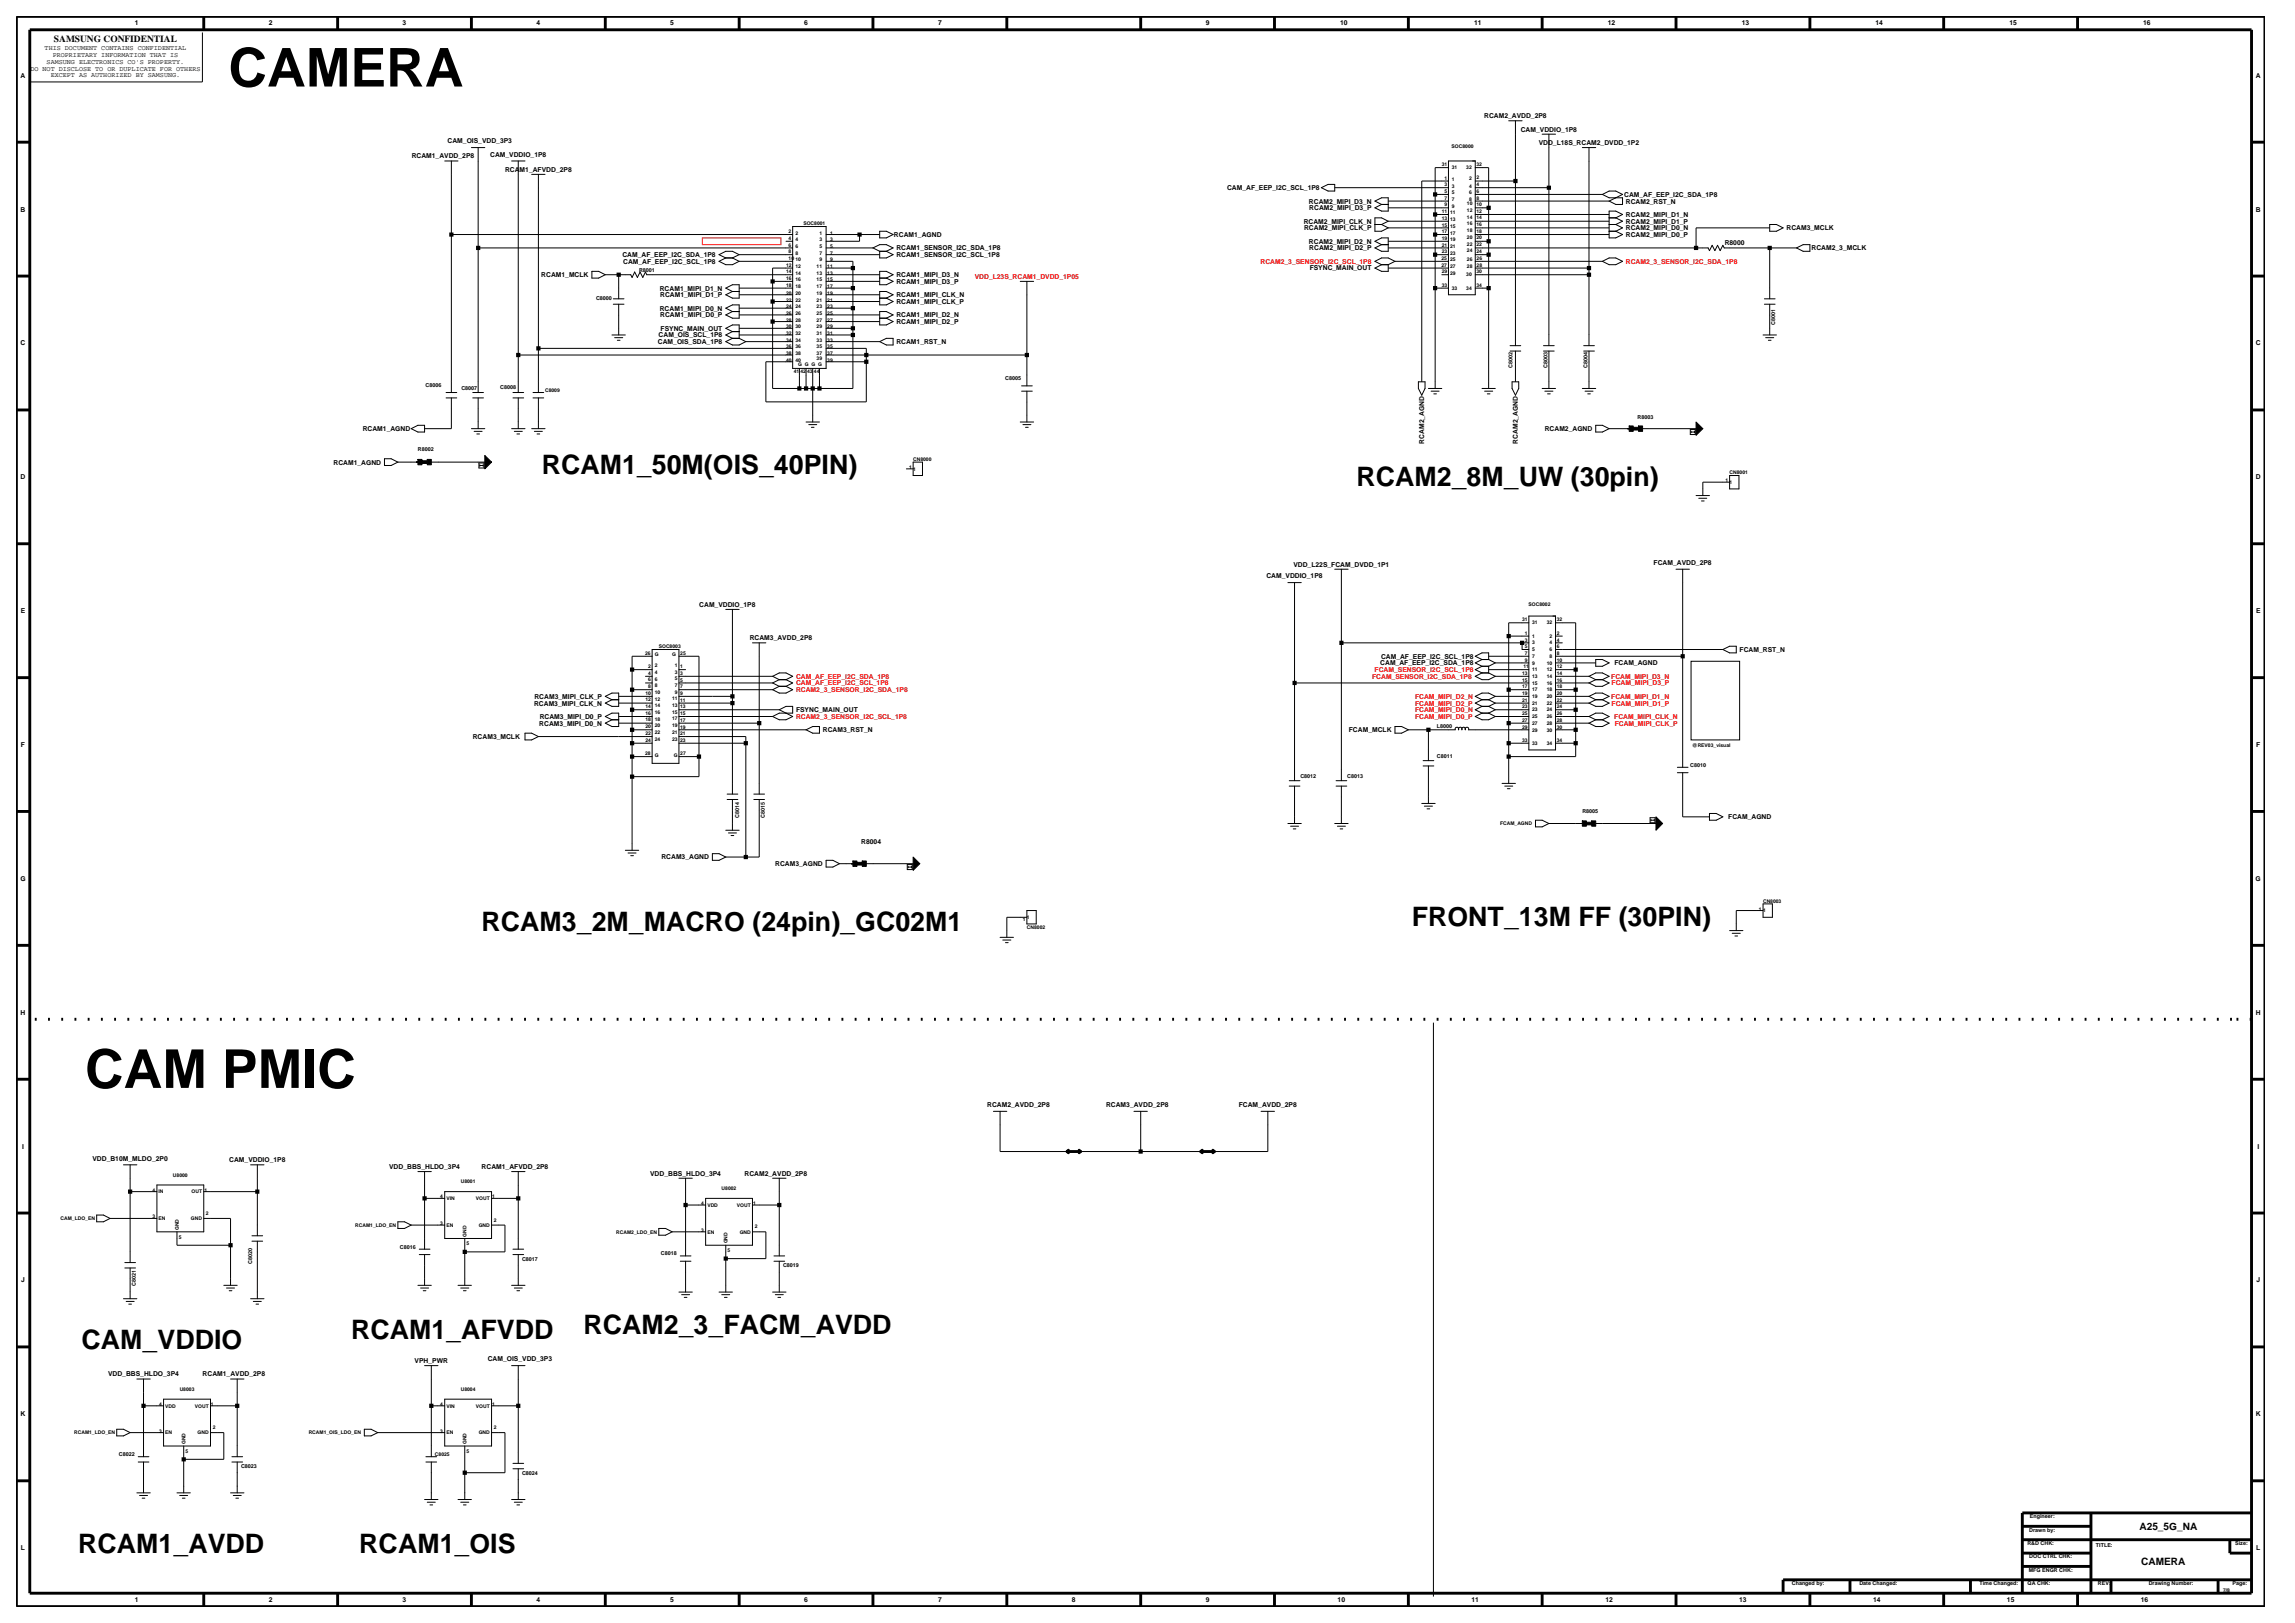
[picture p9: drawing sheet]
<svg xmlns="http://www.w3.org/2000/svg" width="420mm" height="297mm" viewBox="0 0 420 297" stroke-linecap="round" stroke-linejoin="round" font-family="sans-serif">
<defs><g id="words">
<g font-size="9.8">
<text x="41.8" y="15.8">CAMERA</text>
<text x="15.6" y="199.1">CAM PMIC</text>
</g>
<g font-size="4.9">
<text x="99.1" y="86.7">RCAM1_50M(OIS_40PIN)</text>
<text x="248.2" y="88.8">RCAM2_8M_UW (30pin)</text>
<text x="88.1" y="170.3">RCAM3_2M_MACRO (24pin)_GC02M1</text>
<text x="258.4" y="169.4">FRONT_13M FF (30PIN)</text>
<text x="64.2" y="245">RCAM1_AFVDD</text>
<text x="106.8" y="244.1">RCAM2_3_FACM_AVDD</text>
<text x="14.9" y="246.8">CAM_VDDIO</text>
<text x="14.3" y="284.2">RCAM1_AVDD</text>
<text x="65.8" y="284.2">RCAM1_OIS</text>
</g>
<g font-size="1.9">
<text x="391.5" y="279.9">A25_5G_NA</text>
<text x="391.8" y="286.3">CAMERA</text>
</g>
<text font-size="1.7" x="9.9" y="7.7">SAMSUNG CONFIDENTIAL</text>
<g font-size="1.2">
<text x="24.7" y="4.7">1</text>
<text x="49.2" y="4.7">2</text>
<text x="73.7" y="4.7">3</text>
<text x="98.2" y="4.7">4</text>
<text x="122.7" y="4.7">5</text>
<text x="147.2" y="4.7">6</text>
<text x="171.7" y="4.7">7</text>
<text x="220.7" y="4.7">9</text>
<text x="245.3" y="4.7">10</text>
<text x="269.8" y="4.7">11</text>
<text x="294.3" y="4.7">12</text>
<text x="318.7" y="4.7">13</text>
<text x="343.2" y="4.7">14</text>
<text x="367.7" y="4.7">15</text>
<text x="392.2" y="4.7">16</text>
<text x="8.2" y="9.2">THIS DOCUMENT CONTAINS CONFIDENTIAL</text>
<text x="8.5" y="11.7">SAMSUNG ELECTRONICS CO'S PROPERTY.</text>
<text x="9.6" y="10.5">PROPRIETARY INFORMATION THAT IS</text>
<text x="3.8" y="14.2">A</text>
<text x="5.6" y="12.9">DO NOT DISCLOSE TO OR DUPLICATE FOR OTHERS</text>
<text x="9.3" y="14.1">EXCEPT AS AUTHORIZED BY SAMSUNG.</text>
<text x="412.8" y="14.2">A</text>
<text x="271.6" y="21.6">RCAM2_AVDD_2P8</text>
<text x="75.3" y="29">RCAM1_AVDD_2P8</text>
<text x="81.9" y="26.2">CAM_OIS_VDD_3P3</text>
<text x="89.7" y="28.7">CAM_VDDIO_1P8</text>
<text x="278.3" y="24.1">CAM_VDDIO_1P8</text>
<text x="281.6" y="26.5">VDD_L18S_RCAM2_DVDD_1P2</text>
<text x="92.4" y="31.4">RCAM1_AFVDD_2P8</text>
<text x="224.6" y="34.8">CAM_AF_EEP_I2C_SCL_1P8</text>
<text x="3.8" y="38.7">B</text>
<text x="238.6" y="40.9">RCAM2_MIPI_CLK_N</text>
<text x="239.5" y="37.2">RCAM2_MIPI_D3_N</text>
<text x="239.6" y="38.5">RCAM2_MIPI_D3_P</text>
<text x="297.2" y="36">CAM_AF_EEP_I2C_SDA_1P8</text>
<text x="297.5" y="39.7">RCAM2_MIPI_D1_N</text>
<text x="297.5" y="40.9">RCAM2_MIPI_D1_P</text>
<text x="297.5" y="37.2">RCAM2_RST_N</text>
<text x="412.8" y="38.7">B</text>
<text x="113.9" y="47">CAM_AF_EEP_I2C_SDA_1P8</text>
<text x="163.6" y="43.4">RCAM1_AGND</text>
<text x="164" y="45.8">RCAM1_SENSOR_I2C_SDA_1P8</text>
<text x="164" y="47">RCAM1_SENSOR_I2C_SCL_1P8</text>
<text x="238.7" y="42.1">RCAM2_MIPI_CLK_P</text>
<text x="239.5" y="44.6">RCAM2_MIPI_D2_N</text>
<text x="239.6" y="45.8">RCAM2_MIPI_D2_P</text>
<text x="297.5" y="42.1">RCAM2_MIPI_D0_N</text>
<text x="297.5" y="43.4">RCAM2_MIPI_D0_P</text>
<text x="315.6" y="44.9">R8000</text>
<text x="326.9" y="42.1">RCAM3_MCLK</text>
<text x="331.5" y="45.8">RCAM2_3_MCLK</text>
<text x="99.1" y="50.7">RCAM1_MCLK</text>
<text x="114" y="48.3">CAM_AF_EEP_I2C_SCL_1P8</text>
<text x="120.7" y="53.2">RCAM1_MIPI_D1_N</text>
<text x="164" y="51.9">RCAM1_MIPI_D3_P</text>
<text x="164" y="50.7">RCAM1_MIPI_D3_N</text>
<text x="239.7" y="49.5">FSYNC_MAIN_OUT</text>
<text x="120.7" y="56.8">RCAM1_MIPI_D0_N</text>
<text x="120.8" y="54.4">RCAM1_MIPI_D1_P</text>
<text x="120.8" y="58.1">RCAM1_MIPI_D0_P</text>
<text x="164" y="59.3">RCAM1_MIPI_D2_P</text>
<text x="164" y="55.6">RCAM1_MIPI_CLK_P</text>
<text x="164" y="54.4">RCAM1_MIPI_CLK_N</text>
<text x="164" y="58.1">RCAM1_MIPI_D2_N</text>
<text x="3.8" y="63.2">C</text>
<text x="120.4" y="63">CAM_OIS_SDA_1P8</text>
<text x="120.5" y="61.7">CAM_OIS_SCL_1P8</text>
<text x="120.9" y="60.5">FSYNC_MAIN_OUT</text>
<text x="164" y="63">RCAM1_RST_N</text>
<text x="412.8" y="63.2">C</text>
<text x="66.4" y="78.9">RCAM1_AGND</text>
<text x="260.6" y="81.2" transform="rotate(-90 260.6 81.2)">RCAM2_AGND</text>
<text x="277.8" y="81.2" transform="rotate(-90 277.8 81.2)">RCAM2_AGND</text>
<text x="282.7" y="78.9">RCAM2_AGND</text>
<text x="3.8" y="87.7">D</text>
<text x="61" y="85">RCAM1_AGND</text>
<text x="412.8" y="87.7">D</text>
<text x="231.8" y="105.8">CAM_VDDIO_1P8</text>
<text x="236.7" y="103.7">VDD_L22S_FCAM_DVDD_1P1</text>
<text x="302.6" y="103.4">FCAM_AVDD_2P8</text>
<text x="3.8" y="112.2">E</text>
<text x="128" y="111">CAM_VDDIO_1P8</text>
<text x="412.9" y="112.2">E</text>
<text x="137.2" y="117.2">RCAM3_AVDD_2P8</text>
<text x="318.4" y="119.3">FCAM_RST_N</text>
<text x="252.6" y="121.7">CAM_AF_EEP_I2C_SDA_1P8</text>
<text x="252.7" y="120.5">CAM_AF_EEP_I2C_SCL_1P8</text>
<text x="295.5" y="121.7">FCAM_AGND</text>
<text x="97.7" y="129.1">RCAM3_MIPI_CLK_N</text>
<text x="97.8" y="127.9">RCAM3_MIPI_CLK_P</text>
<text x="98.8" y="131.6">RCAM3_MIPI_D0_P</text>
<text x="145.7" y="130.3">FSYNC_MAIN_OUT</text>
<text x="3.8" y="136.7">F</text>
<text x="86.5" y="135.2">RCAM3_MCLK</text>
<text x="98.7" y="132.8">RCAM3_MIPI_D0_N</text>
<text x="150.6" y="134">RCAM3_RST_N</text>
<text x="246.9" y="134">FCAM_MCLK</text>
<text x="412.9" y="136.7">F</text>
<text x="316.3" y="149.9">FCAM_AGND</text>
<text x="157.6" y="154.5">R8004</text>
<text x="3.7" y="161.2">G</text>
<text x="121" y="157.3">RCAM3_AGND</text>
<text x="141.9" y="158.5">RCAM3_AGND</text>
<text x="412.8" y="161.2">G</text>
<text x="3.8" y="185.7">H</text>
<text x="412.8" y="185.7">H</text>
<text x="180.7" y="202.6">RCAM2_AVDD_2P8</text>
<text x="202.4" y="202.6">RCAM3_AVDD_2P8</text>
<text x="226.7" y="202.6">FCAM_AVDD_2P8</text>
<text x="4" y="210.2">I</text>
<text x="16.9" y="212.4">VDD_B10M_MLDO_2P0</text>
<text x="42" y="212.7">CAM_VDDIO_1P8</text>
<text x="71.2" y="213.9">VDD_BBS_HLDO_3P4</text>
<text x="88.1" y="213.9">RCAM1_AFVDD_2P8</text>
<text x="119" y="215.1">VDD_BBS_HLDO_3P4</text>
<text x="136.3" y="215.1">RCAM2_AVDD_2P8</text>
<text x="413.1" y="210.2">I</text>
<text x="3.9" y="234.7">J</text>
<text x="412.9" y="234.7">J</text>
<text x="19.8" y="251.9">VDD_BBS_HLDO_3P4</text>
<text x="37.1" y="251.9">RCAM1_AVDD_2P8</text>
<text x="75.9" y="249.4">VPH_PWR</text>
<text x="89.3" y="249.1">CAM_OIS_VDD_3P3</text>
<text x="3.8" y="259.2">K</text>
<text x="412.8" y="259.2">K</text>
<text x="3.8" y="283.7">L</text>
<text x="412.9" y="283.7">L</text>
<text x="24.7" y="293.2">1</text>
<text x="49.2" y="293.2">2</text>
<text x="73.7" y="293.2">3</text>
<text x="98.2" y="293.2">4</text>
<text x="122.7" y="293.2">5</text>
<text x="147.2" y="293.2">6</text>
<text x="171.7" y="293.2">7</text>
<text x="196.2" y="293.2">8</text>
<text x="220.7" y="293.2">9</text>
<text x="244.8" y="293.2">10</text>
<text x="269.3" y="293.2">11</text>
<text x="293.8" y="293.2">12</text>
<text x="318.3" y="293.2">13</text>
<text x="342.8" y="293.2">14</text>
<text x="367.3" y="293.2">15</text>
<text x="391.8" y="293.2">16</text>
</g>
<g font-size="1.2" fill="#f00">
<text x="178.4" y="51">VDD_L23S_RCAM1_DVDD_1P05</text>
<text x="230.7" y="48.3">RCAM2_3_SENSOR_I2C_SCL_1P8</text>
<text x="297.5" y="48.3">RCAM2_3_SENSOR_I2C_SDA_1P8</text>
<text x="145.7" y="124.2">CAM_AF_EEP_I2C_SDA_1P8</text>
<text x="145.7" y="125.4">CAM_AF_EEP_I2C_SCL_1P8</text>
<text x="251.1" y="124.2">FCAM_SENSOR_I2C_SDA_1P8</text>
<text x="251.6" y="123">FCAM_SENSOR_I2C_SCL_1P8</text>
<text x="294.9" y="124.2">FCAM_MIPI_D3_N</text>
<text x="294.9" y="125.4">FCAM_MIPI_D3_P</text>
<text x="145.7" y="131.6">RCAM2_3_SENSOR_I2C_SCL_1P8</text>
<text x="145.7" y="126.6">RCAM2_3_SENSOR_I2C_SDA_1P8</text>
<text x="259" y="130.3">FCAM_MIPI_D0_N</text>
<text x="259" y="127.9">FCAM_MIPI_D2_N</text>
<text x="259" y="129.1">FCAM_MIPI_D2_P</text>
<text x="259" y="131.6">FCAM_MIPI_D0_P</text>
<text x="294.9" y="127.9">FCAM_MIPI_D1_N</text>
<text x="294.9" y="129.1">FCAM_MIPI_D1_P</text>
<text x="295.4" y="131.6">FCAM_MIPI_CLK_N</text>
<text x="295.5" y="132.8">FCAM_MIPI_CLK_P</text>
</g>
<g font-size="1">
<text x="116.9" y="49.8">R8001</text>
<text x="109.1" y="54.9">C8000</text>
<text x="324.9" y="59.5" transform="rotate(-90 324.9 59.5)">C8001</text>
<text x="77.9" y="70.9">C8006</text>
<text x="84.4" y="71.4">C8007</text>
<text x="91.6" y="71.1">C8008</text>
<text x="184" y="69.6">C8005</text>
<text x="276.8" y="67.3" transform="rotate(-90 276.8 67.3)">C8002</text>
<text x="283.2" y="67.3" transform="rotate(-90 283.2 67.3)">C8003</text>
<text x="290.5" y="67.3" transform="rotate(-90 290.5 67.3)">C8004</text>
<text x="299.7" y="76.6">R8003</text>
<text x="76.5" y="82.6">R8002</text>
<text x="262.9" y="133.2">L8000</text>
<text x="238" y="142.4">C8012</text>
<text x="246.6" y="142.4">C8013</text>
<text x="262.9" y="138.8">C8011</text>
<text x="309.3" y="140.3">C8010</text>
<text x="135.3" y="149.6" transform="rotate(-90 135.3 149.6)">C8014</text>
<text x="140" y="149.6" transform="rotate(-90 140 149.6)">C8015</text>
<text x="289.6" y="148.7">R8005</text>
<text x="46.2" y="231.2" transform="rotate(-90 46.2 231.2)">C8020</text>
<text x="73.2" y="228.5">C8016</text>
<text x="95.5" y="230.7">C8017</text>
<text x="121" y="229.7">C8018</text>
<text x="143.3" y="231.9">C8019</text>
<text x="24.8" y="235.4" transform="rotate(-90 24.8 235.4)">C8021</text>
<text x="21.8" y="266.5">C8022</text>
<text x="44.1" y="268.6">C8023</text>
<text x="95.5" y="269.8">C8024</text>
<text x="371.4" y="280.2">Drawn by:</text>
<text x="371.5" y="277.8">Engineer:</text>
<text x="371" y="282.7">R&amp;D CHK:</text>
<text x="371.3" y="287.6">MFG ENGR CHK:</text>
<text x="371.4" y="285.2">DOC CTRL CHK:</text>
<text x="383.6" y="283">TITLE:</text>
<text x="409.1" y="282.7">Size:</text>
<text x="327.9" y="290.1">Changed by:</text>
<text x="340.3" y="290.1">Date Changed:</text>
<text x="362.2" y="290.1">Time Changed:</text>
<text x="371.1" y="290.1">QA CHK:</text>
<text x="383.9" y="290.1">REV:</text>
<text x="393.2" y="290.1">Drawing Number:</text>
<text x="408.6" y="290.1">Page:</text>
</g>
<g font-size=".9">
<text x="265.7" y="27">SOC8000</text>
<text x="263.9" y="30.4">31</text>
<text x="264.4" y="35.3">5</text>
<text x="264.4" y="34.1">3</text>
<text x="264.4" y="32.9">1</text>
<text x="265.7" y="35.6">5</text>
<text x="265.7" y="34.3">3</text>
<text x="265.7" y="31">31</text>
<text x="265.7" y="33.1">1</text>
<text x="268.3" y="31">32</text>
<text x="268.9" y="34.3">4</text>
<text x="268.9" y="35.6">6</text>
<text x="268.9" y="32.9">2</text>
<text x="270.2" y="30.4">32</text>
<text x="270.2" y="34.1">4</text>
<text x="270.2" y="35.3">6</text>
<text x="270.2" y="32.8">2</text>
<text x="147" y="41.2">SOC8001</text>
<text x="263.9" y="40.2">13</text>
<text x="263.9" y="41.5">15</text>
<text x="263.9" y="39">11</text>
<text x="264.4" y="36.5">7</text>
<text x="264.4" y="37.8">9</text>
<text x="265.4" y="40.5">13</text>
<text x="265.4" y="41.7">15</text>
<text x="265.4" y="39.2">11</text>
<text x="265.7" y="36.8">7</text>
<text x="265.7" y="38">9</text>
<text x="268.5" y="40">14</text>
<text x="268.5" y="41.3">16</text>
<text x="268.5" y="37.6">10</text>
<text x="268.5" y="38.8">12</text>
<text x="268.9" y="36.8">8</text>
<text x="270.2" y="38.9">12</text>
<text x="270.2" y="40.2">14</text>
<text x="270.2" y="41.4">16</text>
<text x="270.2" y="37.7">10</text>
<text x="270.2" y="36.5">8</text>
<text x="144.3" y="43.9">4</text>
<text x="144.3" y="45.1">6</text>
<text x="144.3" y="46.4">8</text>
<text x="144.3" y="42.7">2</text>
<text x="144.3" y="47.6">10</text>
<text x="145.6" y="44.2">4</text>
<text x="145.6" y="45.4">6</text>
<text x="145.6" y="46.6">8</text>
<text x="145.6" y="42.9">2</text>
<text x="145.6" y="47.8">10</text>
<text x="149.9" y="45.4">5</text>
<text x="149.9" y="46.6">7</text>
<text x="149.9" y="47.8">9</text>
<text x="149.9" y="44.2">3</text>
<text x="149.9" y="42.9">1</text>
<text x="151.9" y="45.4">5</text>
<text x="151.9" y="46.6">7</text>
<text x="151.9" y="47.8">9</text>
<text x="151.9" y="44.2">3</text>
<text x="151.9" y="42.9">1</text>
<text x="263.8" y="47.6">25</text>
<text x="263.9" y="45.1">21</text>
<text x="263.9" y="46.4">23</text>
<text x="263.9" y="42.7">17</text>
<text x="263.9" y="43.9">19</text>
<text x="265.4" y="45.4">21</text>
<text x="265.4" y="46.6">23</text>
<text x="265.4" y="47.8">25</text>
<text x="265.4" y="42.9">17</text>
<text x="265.4" y="44.2">19</text>
<text x="268.5" y="43.7">20</text>
<text x="268.5" y="44.9">22</text>
<text x="268.5" y="46.1">24</text>
<text x="268.5" y="47.8">26</text>
<text x="268.5" y="42.5">18</text>
<text x="270.2" y="43.8">20</text>
<text x="270.2" y="45.1">22</text>
<text x="270.2" y="46.3">24</text>
<text x="270.2" y="42.6">18</text>
<text x="270.2" y="47.6">26</text>
<text x="143.8" y="53.9">20</text>
<text x="143.8" y="48.8">12</text>
<text x="143.8" y="50">14</text>
<text x="143.8" y="51.3">16</text>
<text x="143.8" y="52.5">18</text>
<text x="145.6" y="52.7">18</text>
<text x="145.6" y="53.9">20</text>
<text x="145.6" y="49.1">12</text>
<text x="145.6" y="50.3">14</text>
<text x="145.6" y="51.5">16</text>
<text x="149.4" y="53.9">19</text>
<text x="149.4" y="49.1">11</text>
<text x="149.4" y="50.3">13</text>
<text x="149.4" y="51.5">15</text>
<text x="149.4" y="52.7">17</text>
<text x="151.4" y="53.9">19</text>
<text x="151.4" y="49.1">11</text>
<text x="151.4" y="50.3">13</text>
<text x="151.4" y="51.5">15</text>
<text x="151.4" y="52.7">17</text>
<text x="263.8" y="48.8">27</text>
<text x="263.9" y="50">29</text>
<text x="263.9" y="52.5">33</text>
<text x="265.4" y="50.3">29</text>
<text x="265.4" y="49.1">27</text>
<text x="265.7" y="53">33</text>
<text x="268.3" y="50.6">30</text>
<text x="268.3" y="53">34</text>
<text x="268.5" y="49.1">28</text>
<text x="270.2" y="52.5">34</text>
<text x="270.2" y="50">30</text>
<text x="270.2" y="48.8">28</text>
<text x="143.8" y="57.6">26</text>
<text x="143.8" y="58.8">28</text>
<text x="143.8" y="55.2">22</text>
<text x="143.8" y="56.4">24</text>
<text x="145.6" y="57.6">26</text>
<text x="145.6" y="58.8">28</text>
<text x="145.6" y="55.2">22</text>
<text x="145.6" y="56.4">24</text>
<text x="149.4" y="57.6">25</text>
<text x="149.4" y="58.8">27</text>
<text x="149.4" y="55.2">21</text>
<text x="149.4" y="56.4">23</text>
<text x="151.4" y="57.6">25</text>
<text x="151.4" y="58.8">27</text>
<text x="151.4" y="55.2">21</text>
<text x="151.4" y="56.4">23</text>
<text x="143.8" y="61.3">32</text>
<text x="143.8" y="62.5">34</text>
<text x="143.8" y="63.7">36</text>
<text x="143.8" y="65">38</text>
<text x="143.8" y="60.1">30</text>
<text x="145.6" y="61.3">32</text>
<text x="145.6" y="62.5">34</text>
<text x="145.6" y="63.7">36</text>
<text x="145.6" y="65">38</text>
<text x="145.6" y="60.1">30</text>
<text x="149.4" y="62.5">33</text>
<text x="149.4" y="63.7">35</text>
<text x="149.4" y="65">37</text>
<text x="149.4" y="66">39</text>
<text x="149.4" y="60.1">29</text>
<text x="149.4" y="61.3">31</text>
<text x="151.4" y="62.5">33</text>
<text x="151.4" y="63.7">35</text>
<text x="151.4" y="65">37</text>
<text x="151.4" y="60.1">29</text>
<text x="151.4" y="61.3">31</text>
<text x="99.7" y="71.7">C8009</text>
<text x="143.8" y="66.2">40</text>
<text x="145.3" y="68.3">41</text>
<text x="145.6" y="66.2">40</text>
<text x="146.1" y="67">G G G G</text>
<text x="146.5" y="68.3">42</text>
<text x="147.7" y="68.3">43</text>
<text x="148.9" y="68.3">44</text>
<text x="151.4" y="66.2">39</text>
<text x="166.4" y="85.8">1</text>
<text x="167.1" y="84.3">CN8000</text>
<text x="167.1" y="86.1">1</text>
<text x="315.8" y="88.2">1</text>
<text x="316.5" y="88.6">1</text>
<text x="316.5" y="86.8">CN8001</text>
<text x="278.6" y="113.7">31</text>
<text x="279.7" y="110.9">SOC8002</text>
<text x="284.9" y="113.7">32</text>
<text x="118.1" y="119.8">26</text>
<text x="120.6" y="118.6">SOC8003</text>
<text x="124.5" y="119.8">25</text>
<text x="279" y="119.8">7</text>
<text x="279" y="118.6">5</text>
<text x="279" y="117.4">3</text>
<text x="279" y="116.2">1</text>
<text x="280.4" y="114.3">31</text>
<text x="280.4" y="119.2">5</text>
<text x="280.4" y="117.9">3</text>
<text x="280.4" y="116.7">1</text>
<text x="283.1" y="114.3">32</text>
<text x="283.6" y="117.9">4</text>
<text x="283.6" y="119.2">6</text>
<text x="283.6" y="116.7">2</text>
<text x="284.9" y="119.8">8</text>
<text x="284.9" y="117.4">4</text>
<text x="284.9" y="118.6">6</text>
<text x="284.9" y="116.2">2</text>
<text x="118.6" y="125.9">8</text>
<text x="118.6" y="123.4">4</text>
<text x="118.6" y="124.7">6</text>
<text x="118.6" y="122.2">2</text>
<text x="119.8" y="125.8">8</text>
<text x="119.8" y="120.1">G</text>
<text x="119.8" y="123.3">4</text>
<text x="119.8" y="124.5">6</text>
<text x="119.8" y="122.1">2</text>
<text x="123" y="120.1">G</text>
<text x="123.5" y="123.3">3</text>
<text x="123.5" y="124.5">5</text>
<text x="123.5" y="125.7">7</text>
<text x="123.5" y="122">1</text>
<text x="124.5" y="126">7</text>
<text x="124.5" y="123.5">3</text>
<text x="124.5" y="124.7">5</text>
<text x="124.5" y="122.3">1</text>
<text x="278.6" y="126">17</text>
<text x="278.6" y="123.5">13</text>
<text x="278.6" y="124.7">15</text>
<text x="278.8" y="122.3">11</text>
<text x="279" y="121.1">9</text>
<text x="280.4" y="120.4">7</text>
<text x="280.4" y="121.6">9</text>
<text x="280.4" y="122.8">11</text>
<text x="280.4" y="124.1">13</text>
<text x="280.4" y="125.3">15</text>
<text x="283.1" y="125.3">16</text>
<text x="283.1" y="121.6">10</text>
<text x="283.1" y="122.8">12</text>
<text x="283.1" y="124.1">14</text>
<text x="283.6" y="120.4">8</text>
<text x="284.9" y="124.7">16</text>
<text x="284.9" y="126">18</text>
<text x="284.9" y="121.1">10</text>
<text x="284.9" y="122.3">12</text>
<text x="284.9" y="123.5">14</text>
<text x="118.1" y="132">18</text>
<text x="118.1" y="127.1">10</text>
<text x="118.1" y="128.3">12</text>
<text x="118.1" y="129.6">14</text>
<text x="118.1" y="130.8">16</text>
<text x="119.8" y="128.2">12</text>
<text x="119.8" y="129.4">14</text>
<text x="119.8" y="130.7">16</text>
<text x="119.8" y="131.9">18</text>
<text x="119.8" y="127">10</text>
<text x="123" y="128.2">11</text>
<text x="123" y="129.4">13</text>
<text x="123" y="130.6">15</text>
<text x="123" y="131.8">17</text>
<text x="123.5" y="126.9">9</text>
<text x="124.4" y="128.4">11</text>
<text x="124.4" y="129.6">13</text>
<text x="124.4" y="130.9">15</text>
<text x="124.5" y="127.2">9</text>
<text x="278.6" y="129.6">23</text>
<text x="278.6" y="130.9">25</text>
<text x="278.6" y="127.2">19</text>
<text x="278.6" y="128.4">21</text>
<text x="280.4" y="130.2">23</text>
<text x="280.4" y="131.4">25</text>
<text x="280.4" y="126.5">17</text>
<text x="280.4" y="127.7">19</text>
<text x="280.4" y="129">21</text>
<text x="283.1" y="130.2">24</text>
<text x="283.1" y="131.4">26</text>
<text x="283.1" y="126.5">18</text>
<text x="283.1" y="127.7">20</text>
<text x="283.1" y="129">22</text>
<text x="284.9" y="129.6">24</text>
<text x="284.9" y="130.9">26</text>
<text x="284.9" y="127.2">20</text>
<text x="284.9" y="128.4">22</text>
<text x="118.1" y="133.2">20</text>
<text x="118.1" y="134.4">22</text>
<text x="118.1" y="135.7">24</text>
<text x="119.8" y="133.1">20</text>
<text x="119.8" y="134.3">22</text>
<text x="119.8" y="135.6">24</text>
<text x="123" y="133.1">19</text>
<text x="123" y="134.3">21</text>
<text x="123" y="135.5">23</text>
<text x="124.4" y="133.3">19</text>
<text x="124.4" y="134.5">21</text>
<text x="124.4" y="135.7">23</text>
<text x="124.4" y="132.1">17</text>
<text x="278.6" y="135.7">33</text>
<text x="278.6" y="132.1">27</text>
<text x="278.6" y="133.3">29</text>
<text x="280.4" y="136.3">33</text>
<text x="280.4" y="132.6">27</text>
<text x="280.4" y="133.9">29</text>
<text x="283.1" y="133.9">30</text>
<text x="283.1" y="136.3">34</text>
<text x="283.1" y="132.6">28</text>
<text x="284.9" y="133.3">30</text>
<text x="284.9" y="135.7">34</text>
<text x="284.9" y="132.1">28</text>
<text x="309.7" y="136.6">@REV03_visual</text>
<text x="118.1" y="138.2">28</text>
<text x="119.8" y="138.4">G</text>
<text x="123.3" y="138.4">G</text>
<text x="124.5" y="138.2">27</text>
<text x="274.5" y="151">FCAM_AGND</text>
<text x="321.9" y="166.6">1</text>
<text x="322.7" y="166.9">1</text>
<text x="322.7" y="165.2">CN8003</text>
<text x="187.2" y="168.5">1</text>
<text x="187.9" y="170">CN8002</text>
<text x="187.9" y="168.2">1</text>
<text x="31.7" y="215.3">U8000</text>
<text x="27.9" y="218.1">4</text>
<text x="29" y="218.4">IN</text>
<text x="35.1" y="218.4">OUT</text>
<text x="37.4" y="218.1">1</text>
<text x="80.6" y="219.3">4</text>
<text x="81.7" y="219.6">VIN</text>
<text x="84.3" y="216.5">U8001</text>
<text x="87.1" y="219.6">VOUT</text>
<text x="90" y="219.3">1</text>
<text x="128.3" y="220.5">4</text>
<text x="129.5" y="220.8">VDD</text>
<text x="132.1" y="217.8">U8002</text>
<text x="134.9" y="220.8">VOUT</text>
<text x="137.8" y="220.5">1</text>
<text x="11.1" y="223.3">CAM_LDO_EN</text>
<text x="27.9" y="223">3</text>
<text x="29" y="223.3">EN</text>
<text x="32.7" y="226.7">5</text>
<text x="32.7" y="225.1" transform="rotate(-90 32.7 225.1)">GND</text>
<text x="35" y="223.3">GND</text>
<text x="37.7" y="222.3">2</text>
<text x="65" y="224.5">RCAM1_LDO_EN</text>
<text x="80.6" y="224.2">3</text>
<text x="81.7" y="224.5">EN</text>
<text x="85.4" y="227.9">5</text>
<text x="85.4" y="226.3" transform="rotate(-90 85.4 226.3)">GND</text>
<text x="87.6" y="224.5">GND</text>
<text x="90.4" y="223.6">2</text>
<text x="112.8" y="225.7">RCAM2_LDO_EN</text>
<text x="128.3" y="225.4">3</text>
<text x="129.5" y="225.7">EN</text>
<text x="133.2" y="227.5" transform="rotate(-90 133.2 227.5)">GND</text>
<text x="135.4" y="225.7">GND</text>
<text x="138.1" y="224.8">2</text>
<text x="133.1" y="229.1">5</text>
<text x="29.1" y="257.2">4</text>
<text x="30.3" y="257.6">VDD</text>
<text x="32.9" y="254.5">U8003</text>
<text x="35.7" y="257.6">VOUT</text>
<text x="38.6" y="257.2">1</text>
<text x="80.6" y="257.2">4</text>
<text x="81.7" y="257.6">VIN</text>
<text x="84.3" y="254.5">U8004</text>
<text x="87.1" y="257.6">VOUT</text>
<text x="90" y="257.2">1</text>
<text x="13.6" y="262.5">RCAM1_LDO_EN</text>
<text x="29.1" y="262.1">3</text>
<text x="30.3" y="262.5">EN</text>
<text x="36.2" y="262.5">GND</text>
<text x="38.9" y="261.5">2</text>
<text x="56.5" y="262.5">RCAM1_OIS_LDO_EN</text>
<text x="80.6" y="262.1">3</text>
<text x="81.7" y="262.5">EN</text>
<text x="87.6" y="262.5">GND</text>
<text x="90.4" y="261.5">2</text>
<text x="33.9" y="265.8">5</text>
<text x="33.9" y="264.3" transform="rotate(-90 33.9 264.3)">GND</text>
<text x="79.6" y="266.4">C8025</text>
<text x="85.4" y="265.8">5</text>
<text x="85.4" y="264.3" transform="rotate(-90 85.4 264.3)">GND</text>
<text x="406.8" y="291.2">7/8</text>
</g>
</g></defs>
<!-- layer: MFD Layer /idea/tmp/Extended-Print.hoony.oh.sheet8.1.mfd -->
<g fill="none" stroke="#000" stroke-width=".18">
<path d="M37 5.9v9.1h-31.5M81.4 29.5h2.4M82.6 29.5v42.3M86.3 27h2.4M87.5 27v44.8M93.6 29.5h2.5M94.8 29.5v42.3M97.3 31.9h2.4M98.5 31.9v39.9M241.8 34.3l1.2-.6h1.3v1.3h-1.3zM244.3 34.3h20.8M251.6 36.8l1.2-.6h1.3v2.4h-1.3l-1.2-.6 1.2-.6z"/>
<path d="M252.8 37.4h1.3M254.1 36.8h11M254.1 38h11M262.6 35.6h2.5M262.6 39.2h2.5M265.1 30.7h-2.5v40.4M265.1 29.5h4.9v24.4h-4.9zM265.1 33.1h-4.9v36.8M270 30.7h2.4v40.4M270 33.1h7.3M270 34.3h13.5M270 35.6h23.2"/>
<path d="M270 36.8h24.5M270 38h2.4M270 39.2h24.5M276.1 22.1h2.5M277.3 22.1v41.2M282.2 24.6h2.5M283.5 24.6v38.7M289.6 27h2.4M290.8 27v36.3M293.2 35.6l1.3 .6h2.4v1.2h-1.2l-1.2-.6M293.2 35.6l1.3-.6h1.2l1.2 .6-2.4 1.2M294.5 39.9h1.2"/>
<path d="M295.7 39.9l1.2-.7-1.2-.6h-1.2v4.9h1.2l1.2-.6-1.2-.6M295.7 39.9l1.2 .6-1.2 .6M82.6 42.9h62.5M87.5 45.4h57.6M108.3 49.7h1.3l1.2 .6-1.2 .6h-1.3zM110.8 50.3h4.6l.3 .5 .5-1 .4 1 .5-1 .5 1 .5-1 .3 .5h26.7M112.2 55.7h2M112.2 54.7h2M113.2 50.3v4.4M113.2 55.7v5.6M132.8 47.2h1.2M132.8 47.2l-1.2 .6 1.2 .6h1.2l1.3-.6"/>
<path d="M132.8 56.4l1.2-.6h1.3v2.4h-1.3l-1.2-.6 1.2-.6zM132.8 52.7l1.2-.6h1.3v2.5h-1.3l-1.2-.7 1.2-.6zM134 57h1.3M134 53.3h1.3M134 47.2l1.3 .6M135.3 46.6l-1.3-.6h-1.2l-1.2 .6 1.2 .6M135.3 56.4h9.8M135.3 53.9h9.8M135.3 52.7h9.8M135.3 47.8h9.8M135.3 46.6h9.8M135.3 57.6h9.8"/>
<path d="M135.3 46.6l-1.3 .6M141.4 55.2h3.7M141.4 51.5h3.7M141.4 58.8h3.7M143.8 44.2h1.3M145.1 41.5h6.1v25.9h-6.1zM151.2 47.8h4.9v23.3h-14.7v-22h3.7M151.2 56.4h4.9M151.2 55.2h9.8M151.2 53.9h9.8M151.2 52.7h4.9M151.2 49.1h4.9"/>
<path d="M151.2 46.6h9.8M151.2 45.4h8.6M151.2 57.6h9.8M151.2 51.5h9.8M151.2 50.3h9.8M151.2 42.9h9.8M151.2 58.8h9.8M157.3 42.9v1.3h-6.1M159.8 45.4l1.2-.6h1.2l1.2 .6-1.2 .6M159.8 45.4l1.2 .6M161 46v1.2h1.2l1.2-.6-1.2-.6M161 42.3h1.2l1.2 .6-1.2 .6h-1.2z"/>
<path d="M161 46h1.2M161 49.7h1.2l1.2 .6-1.2 .6 1.2 .6-1.2 .6h-1.2zM161 53.3h1.2l1.2 .6-1.2 .7 1.2 .6-1.2 .6h-1.2zM161 57h1.2l1.2 .6-1.2 .6 1.2 .6-1.2 .7h-1.2zM161 58.2h1.2M161 54.6h1.2M161 50.9h1.2M186.7 51.5h2.5M187.9 51.5v19.1M251.6 44.2l1.2-.7h1.3v2.5h-1.3l-1.2-.6 1.2-.6zM251.6 41.1h1.2M252.8 48.4l-1.2 .7 1.2 .6h1.3v-1.3"/>
<path d="M252.8 48.4h1.3M252.8 44.8h1.3M252.8 41.1l1.3 .6M254.1 40.5l-1.3-.6h-1.2v2.4h1.2l1.3-.6M254.1 49.1h11M254.1 45.4h11M254.1 44.2h11M254.1 40.5h11M254.1 41.7h11M254.1 40.5l-1.3 .6M255.3 47.8l-1.2-.6h-1.3l-1.2 .6 1.2 .6M255.3 47.8h9.8"/>
<path d="M255.3 47.8l-1.2 .6M262.6 52.7h2.5M262.6 46.6h2.5M262.6 42.9h2.5M263.9 50.3h1.2M270 52.7h2.4M270 49.1h20.8M270 47.8h23.2M270 46.6h2.4M270 45.4h42.6l.2 .5 .5-1 .5 1 .5-1 .5 1 .5-1 .2 .5h13.3M270 50.3h20.8M270 44.2h2.4"/>
<path d="M270 42.9h24.5M270 40.5h24.5M270 41.7h24.5M293.2 47.8l1.3-.6h1.2l1.2 .6-1.2 .6h-1.2zM294.5 42.3h1.2M294.5 41.1h1.2M295.7 41.1l1.2 .6-1.2 .6M322.9 55.7h2M322.9 54.7h2M323.9 41.1h1.2l1.2 .6-1.2 .6h-1.2zM323.9 45.4v9.3M323.9 55.7v5.6"/>
<path d="M323.9 41.7h-13.5v3.7M328.8 45.4l1.2-.6h1.2v1.2h-1.2zM75.2 78.4l1.3-.6h1.2v1.3h-1.2zM81.6 72.8h2M81.6 71.8h2M82.6 72.8v5.6h-4.9M86.3 78.4h2.4M86.5 72.8h2M86.5 71.8h2M86.8 78.9h1.4M87.3 79.4h.5M87.5 72.8v5.6"/>
<path d="M93.6 78.4h2.5M93.9 72.8h1.9M93.9 71.8h1.9M94.1 78.9h1.5M94.6 79.4h.5M94.8 72.8v5.6M94.8 65h50.3M97.3 78.4h2.4M97.5 72.8h2M97.5 71.8h2M97.8 78.9h1.5M98.3 79.4h.5"/>
<path d="M98.5 72.8v5.6M98.5 63.7h46.6M112 61.3h2.4M112.5 61.8h1.5M113 62.3h.5M134 60.7l-1.2-.6 1.2-.6h1.3v2.4M134 60.7h1.3M134 61.9h1.3M134 61.9l-1.2 .6 1.2 .6h1.3l1.2-.6M134 60.7l-1.2 .6 1.2 .6M135.3 61.3h9.8M135.3 60.1h9.8"/>
<path d="M135.3 61.9l1.2 .6M136.5 62.5h8.6M146.3 67.4v3.7M147.5 77.2h2.5M147.5 67.4v3.7M148 77.7h1.5M148.5 78.2h.5M148.7 67.4v9.8M150 67.4v3.7M151.2 63.7h7.3v9.8h-18.3v-7.3h4.9M151.2 66.2h7.3M151.2 62.5h9.8"/>
<path d="M151.2 61.3h4.9M151.2 60.1h4.9M151.2 65h36.7M161 62.5l1.2-.6h1.2v1.2h-1.2zM186.7 77.2h2.5M187 71.6h1.9M187 70.6h1.9M187.2 77.7h1.5M187.7 78.2h.5M187.9 71.6v5.6M259.6 69.9h1.2v1.2l-.6 1.2-.6-1.2zM261.4 71.1h2.5"/>
<path d="M261.9 71.6h1.5M262.4 72.1h.5M271.2 71.1h2.4M271.7 71.6h1.5M272.2 72.1h.5M276.3 64.2h2M276.3 63.3h2M276.7 69.9h1.2v1.2l-.6 1.2-.6-1.2zM277.3 64.2v5.7M282.2 71.1h2.5M282.5 64.2h1.9M282.5 63.3h1.9"/>
<path d="M282.7 71.6h1.5M283.2 72.1h.5M283.5 64.2v6.9M289.6 71.1h2.4M289.8 64.2h2M289.8 63.3h2M290.1 71.6h1.4M290.6 72.1h.4M290.8 64.2v6.9M292 77.8h1.2l1.3 .6-1.3 .7h-1.2zM294.5 78.4h3.7M297.9 78.4h.1"/>
<path d="M298.2 78.4h.1M300.6 78.4h9.8M309.3 78.6h1v.9h-1zM309.5 79.1h.6M309.5 78.9v.3M310.1 78.9v.3M322.7 61.3h2.4M323.1 61.8h1.5M323.6 62.3h.5M70.4 83.9h1.2l1.2 .7-1.2 .6h-1.2zM72.8 84.6h3.7M76.2 84.6h.1"/>
<path d="M76.5 84.6h.1M78.9 84.6h9.8M87.6 84.7h1v.9h-1zM87.8 85v.3M87.8 85.2h.6M88.4 85v.3M165.9 85.8h1.2M167.1 84.6h1.7v2.4h-1.7zM310.4 90.7h2.4M310.9 91.2h1.4M311.4 91.7h.5M316.5 88.2h-4.9v2.5"/>
<path d="M316.5 87h1.7v2.5h-1.7zM119.3 118.9h4.9v20.8h-4.9zM132.8 111.5h2.5M134 111.5v33.8M137.7 117.6h2.5M138.9 117.6v27.7M235.7 106.6h2.4M236.9 106.6v36.3M244.3 104.2h2.4M245.5 104.2v38.7M245.5 117.6h34.3M276.1 116.4h3.7"/>
<path d="M278.6 117.6v1.3h1.2M279.8 112.7h4.9v24.5h-4.9zM279.8 114h-3.7v29.4M284.7 114h3.7v24.4h-12.3M284.7 118.9h30.6M284.7 116.4h1.2M284.7 117.6h1.2M306.7 104.2h2.5M307.9 104.2v36.2M315.3 118.9l1.2-.6h1.2v1.2h-1.2zM96.1 134.2h1.2l1.2 .6-1.2 .6h-1.2zM98.5 134.8h20.8"/>
<path d="M110.8 127.4l1.2-.6h1.2v2.5h-1.2l-1.2-.6 1.2-.7zM110.8 131.1l1.2-.6h1.2v2.4h-1.2l-1.2-.6 1.2-.6zM112 128h1.2M112 131.7h1.2M113.2 131.1h6.1M113.2 128.7h6.1M113.2 127.4h6.1M113.2 132.3h6.1M115.7 136h3.6M115.7 129.9h3.6M115.7 126.2h3.6M115.7 122.5h3.6"/>
<path d="M115.7 133.5h3.6M115.7 138.4h3.6M118.1 125h1.2M118.1 123.8h1.2M119.3 120.1h-3.6v35.5M124.2 136h12.3M124.2 131.1h17.2M124.2 129.9h18.4M124.2 128.7h9.8M124.2 127.4h9.8M124.2 126.2h17.2M124.2 125h17.2"/>
<path d="M124.2 123.8h17.2M124.2 122.5h1.3M124.2 134.8h12.3v22M124.2 133.5h23.3M124.2 132.3h14.7M124.2 120.1h3.7v22h-12.2M124.2 138.4h3.7M141.4 125l1.2 .6M141.4 123.8l1.2-.7h1.2l1.3 .7-1.3 .6M141.4 123.8l1.2 .6M142.6 125.6l-1.2 .6M142.6 125.6h1.2"/>
<path d="M142.6 124.4l-1.2 .6M142.6 124.4h1.2M142.6 129.9l1.2-.6h1.3v1.2h-2.5l-1.2 .6M142.6 129.9l2.5 1.2-1.3 .6h-1.2l-1.2-.6M143.8 125.6l1.3 .6-1.3 .6h-1.2l-1.2-.6M143.8 124.4l1.3 .6-1.3 .6M147.5 133.5l1.2-.6h1.3v1.3h-1.3zM236.9 125h42.9M255.3 132.9h1.2l1.2 .6-1.2 .7h-1.2zM257.7 133.5h8.6a.34 .34 0 0 1 .3-.4 .34 .34 0 0 1 .3 .4 .33 .33 0 0 1 .3-.4 .33 .33 0 0 1 .3 .4 .34 .34 0 0 1 .3-.4 .34 .34 0 0 1 .3 .4 .34 .34 0 0 1 .4-.4 .34 .34 0 0 1 .3 .4h11M260.4 139.2h2M261.4 133.5v5.7"/>
<path d="M271.2 120.7h1.2M271.2 121.9h1.2M271.2 123.1l-1.2 .7 1.2 .6h1.2l1.2-.6M271.2 123.1h1.2M271.2 128h1.2M271.2 129.3h1.2M271.2 120.7l-1.2-.6 1.2-.6h1.2v1.2M271.2 130.5l-1.2 .6 1.2 .6h1.2l1.2-.6M271.2 121.9l-1.2 .6 1.2 .6M271.2 120.7l-1.2 .6 1.2 .6M271.2 130.5h1.2M271.2 128l-1.2 .7 1.2 .6"/>
<path d="M271.2 129.3l-1.2 .6 1.2 .6M272.4 121.9v1.2M272.4 122.5h7.4M272.4 120.1h7.4M272.4 120.7l1.2 .6M272.4 130.5l1.2 .6M272.4 123.1l1.2 .7M272.4 128l1.2 .7M272.4 129.3l1.2 .6M273.6 127.4l-1.2-.6h-1.2l-1.2 .6 1.2 .6M273.6 131.1h6.2M273.6 129.9h6.2"/>
<path d="M273.6 128.7h6.2M273.6 127.4h6.2M273.6 123.8h6.2M273.6 127.4l-1.2 .6M273.6 121.3h6.2M273.6 121.3l-1.2 .6M273.6 128.7l-1.2 .6M273.6 129.9l-1.2 .6M276.1 136h3.7M276.1 126.2h3.7M276.1 132.3h3.7M284.7 136h3.7"/>
<path d="M284.7 131.1h6.1M284.7 129.9h3.7M284.7 128.7h6.1M284.7 127.4h6.1M284.7 126.2h3.7M284.7 125h6.1M284.7 123.8h6.1M284.7 122.5h3.7M284.7 133.5h3.7M284.7 132.3h6.1M284.7 120.1h23.2M284.7 121.3h7.3"/>
<path d="M290.8 127.4l1.2-.6h1.2l1.3 .6-1.3 .6M290.8 123.8l1.2-.7h1.2l1.3 .7-1.3 .6M290.8 123.8l1.2 .6M290.8 127.4l1.2 .6M290.8 131.1l1.2-.6h1.2l1.3 .6-1.3 .6M290.8 131.1l1.2 .6M292 120.7h1.2l1.3 .6-1.3 .6h-1.2zM292 124.4h1.2M292 128h1.2M292 131.7h1.2M292 131.7l-1.2 .6M292 124.4l-1.2 .6"/>
<path d="M292 128l-1.2 .7M293.2 124.4l1.3 .6-1.3 .6h-1.2l-1.2-.6M293.2 128l1.3 .7-1.3 .6h-1.2l-1.2-.6M293.2 131.7l1.3 .6-1.3 .6h-1.2l-1.2-.6M309.5 121h8.9v14.4h-8.9zM114.4 155.6h2.5M114.9 156.1h1.5M115.4 156.6h.5M130.4 156.2h1.2l1.2 .6-1.2 .6h-1.2zM132.8 151.9h2.5M133.1 146.3h1.9M133.1 145.3h1.9"/>
<path d="M133.3 152.4h1.5M133.8 152.9h.5M134 146.3v5.6M138 146.3h1.9M138 145.3h1.9M138.9 146.3v10.5h-6.1M151.2 157.4h1.2l1.2 .6-1.2 .7h-1.2zM153.6 158h2.5M155.8 158h.1M156.1 158h.1M158.5 158h8.6M166 158.2h1v.9h-1z"/>
<path d="M166.2 158.5v.3M166.2 158.7h.6M166.8 158.5v.3M235.7 150.7h2.4M235.9 143.8h2M235.9 142.9h2M236.2 151.2h1.4M236.7 151.7h.5M236.9 143.8v6.9M244.3 150.7h2.4M244.5 143.8h2M244.5 142.9h2"/>
<path d="M244.8 151.2h1.4M245.3 151.7h.4M245.5 143.8v6.9M260.2 147h2.4M260.4 140.2h2M260.7 147.5h1.4M261.2 148h.5M261.4 140.2v6.8M274.9 143.4h2.4M275.4 143.8h1.4M275.9 144.3h.4M281 150.1h1.2l1.3 .6-1.3 .6h-1.2z"/>
<path d="M283.5 150.7h6.1M289.3 150.7h.1M289.6 150.7h.1M292 150.7h11.1M302 149.6h.9v.9h-.9zM302.1 150.1h.6M302.1 149.9v.3M302.7 149.9v.3M307 140.4h1.9M307 141.4h1.9M307.9 141.4v8.1h4.9M312.8 148.9h1.3l1.2 .6-1.2 .6h-1.3z"/>
<path d="M183 171.5h2.5M183.5 172h1.5M184 172.5h.5M187.9 167.9h-3.6v3.6M187.9 166.6h1.7v2.5h-1.7zM316.5 170.3h2.5M317 170.8h1.5M317.5 171.3h.5M322.7 166.6h-5v3.7M322.7 165.4h1.7v2.5h-1.7zM262.3 187.1v105.1M22.6 213.1h2.4"/>
<path d="M23.8 213.1v17.9M23.8 218.1h4.9M28.7 216.8h8.6v8.6h-8.6zM37.3 218.1h9.8M45.9 213.1h2.4M47.1 213.1v13M76.5 214.4h2.4M77.7 219.3h3.7M77.7 214.4v14.2M81.4 218.1h8.6v8.5h-8.6zM90 219.3h4.8M93.6 214.4h2.5"/>
<path d="M94.8 214.4v14.2M124.2 215.6h2.5M125.5 215.6v14.2M129.1 219.3h8.6v8.6h-8.6zM141.4 215.6h2.4M142.6 215.6v14.2M181.8 203.4h2.5M183 203.4v7.3h12.3M197.7 210.7h22.1M207.5 203.4h2.5M208.8 203.4v7.3M230.8 203.4h2.4"/>
<path d="M232 203.4v7.3h-9.8M17.7 222.3h1.2l1.2 .7-1.2 .6h-1.2zM20.1 223h8.6M22.6 237.6h2.4M22.8 232h2M22.8 231h2M23.1 238.1h1.5M23.6 238.6h.5M23.8 232v5.6M32.4 225.4v2.5h9.8M37.3 223h4.9v12.2M41 235.2h2.4"/>
<path d="M41.5 235.7h1.4M41.9 236.2h.5M45.9 237.6h2.4M46.1 227.1h2M46.1 226.1h2M46.4 238.1h1.4M46.8 238.6h.5M47.1 227.1v10.5M72.8 223.6h1.2l1.2 .6-1.2 .6h-1.2zM75.2 224.2h6.2M76.5 235.2h2.4M76.7 228.6h2"/>
<path d="M76.7 229.6h2M77 235.7h1.4M77.5 236.2h.4M77.7 229.6v5.6M83.8 235.2h2.5M84.3 235.7h1.5M84.8 236.2h.5M85.1 226.6v8.6M90 224.2h2.4v4.9h-7.3M93.6 235.2h2.5M93.9 228.6h1.9M93.9 229.6h1.9"/>
<path d="M94.1 235.7h1.5M94.6 236.2h.5M94.8 229.6v5.6M120.6 224.8h1.2l1.2 .6-1.2 .6h-1.2zM123 225.4h6.1M124.2 236.4h2.5M124.5 229.8h2M124.5 230.8h2M124.7 236.9h1.5M125.2 237.4h.5M125.5 230.8v5.6M125.5 220.5h3.6"/>
<path d="M131.6 236.4h2.4M132.1 236.9h1.4M132.6 237.4h.5M132.8 227.9v8.5M137.7 220.5h4.9M137.7 225.4h2.5v4.9h-7.4M141.4 236.4h2.4M141.6 229.8h2M141.6 230.8h2M141.9 236.9h1.5M142.4 237.4h.5M142.6 230.8v5.6"/>
<path d="M25 252.3h2.5M26.3 257.2h3.6M26.3 252.3v14.3M29.9 256h8.6v8.6h-8.6zM38.5 257.2h4.9M42.2 252.3h2.4M43.4 252.3v14.3M77.7 249.9h2.5M78.9 249.9v16.7M78.9 257.2h2.5M81.4 256h8.6v8.6h-8.6zM90 257.2h4.8"/>
<path d="M93.6 249.9h2.5M94.8 249.9v17.9M21.4 261.5h1.2l1.2 .6-1.2 .6h-1.2zM23.8 262.1h6.1M25 273.2h2.5M25.3 266.6h2M25.3 267.5h2M25.5 273.6h1.5M26 274.1h.5M26.3 267.5v5.7M32.4 273.2h2.4M32.9 273.6h1.4"/>
<path d="M33.4 274.1h.5M33.6 264.6v8.6M38.5 262.1h2.5v4.9h-7.4M42.2 273.2h2.4M42.4 266.6h2M42.4 267.5h2M42.7 273.6h1.5M43.2 274.1h.5M43.4 267.5v5.7M66.7 261.5h1.2l1.2 .6-1.2 .6h-1.2zM69.1 262.1h12.3M77.7 274.4h2.5"/>
<path d="M77.9 266.6h2M77.9 267.5h2M78.2 274.9h1.5M78.7 275.4h.5M78.9 267.5v6.9M83.8 274.4h2.5M84.3 274.9h1.5M84.8 275.4h.5M85.1 264.6v9.8M90 262.1h2.4v7.4h-7.3M93.6 274.4h2.5M93.9 267.8h1.9"/>
<path d="M93.9 268.8h1.9M94.1 274.9h1.5M94.6 275.4h.5M94.8 268.8v5.6"/>
</g>
<g fill="#000" stroke="#000" stroke-width=".18">
<path d="M298.2 77.9h.7v1h-.7z" fill-rule="evenodd"/>
<path d="M298.9 78.2h1v.5h-1z" fill-rule="evenodd"/>
<path d="M299.9 77.9h.7v1h-.7z" fill-rule="evenodd"/>
<path d="M310.4 77.2l1.2 1.2-1.2 1.3z" fill-rule="evenodd"/>
<path d="M76.5 84.1h.7v1h-.7z" fill-rule="evenodd"/>
<path d="M77.2 84.3h1v.5h-1z" fill-rule="evenodd"/>
<path d="M78.2 84.1h.7v1h-.7z" fill-rule="evenodd"/>
<path d="M88.7 83.3l1.3 1.3-1.3 1.2z" fill-rule="evenodd"/>
<path d="M156.1 157.6h.7v.9h-.7z" fill-rule="evenodd"/>
<path d="M156.8 157.8h1v.5h-1z" fill-rule="evenodd"/>
<path d="M157.8 157.6h.7v.9h-.7z" fill-rule="evenodd"/>
<path d="M167.1 156.8l1.2 1.2-1.2 1.3z" fill-rule="evenodd"/>
<path d="M289.6 150.2h.7v1h-.7z" fill-rule="evenodd"/>
<path d="M290.3 150.5h1v.4h-1z" fill-rule="evenodd"/>
<path d="M291.3 150.2h.7v1h-.7z" fill-rule="evenodd"/>
<path d="M303.1 149.5l1.2 1.2-1.2 1.2z" fill-rule="evenodd"/>
</g>
<g fill="none" stroke="#000" stroke-width=".53">
<path d="M3 3h411.5v291h-411.5zM5.5 5.5h406.5v286h-406.5zM37.3 3v2.5M61.8 3v2.5M86.3 3v2.5M110.8 3v2.5M135.3 3v2.5M159.8 3v2.5M184.3 3v2.5M208.8 3v2.5M233.2 3v2.5M257.7 3v2.5"/>
<path d="M282.2 3v2.5M306.7 3v2.5M331.2 3v2.5M355.7 3v2.5M380.2 3v2.5M3 26h2.5M412 26h2.5M3 50.5h2.5M412 50.5h2.5M3 75h2.5M412 75h2.5M3 99.5h2.5"/>
<path d="M412 99.5h2.5M3 124h2.5M412 124h2.5M3 148.5h2.5M412 148.5h2.5M3 173h2.5M412 173h2.5M3 197.5h2.5M412 197.5h2.5M195.3 210.7h2.4M195.3 210.7l.2 .2M195.5 210.5l-.2 .2"/>
<path d="M197.5 210.5l.2 .2M197.7 210.7l-.2 .2M219.8 210.7h2.4M219.8 210.7l.2 .2M220 210.5l-.2 .2M222 210.5l.2 .2M222.2 210.7l-.2 .2M3 222h2.5M412 222h2.5M3 246.5h2.5M412 246.5h2.5M3 271h2.5"/>
<path d="M370.1 279.3h12.6M382.7 276.8v14.7M412 271h2.5M412 276.8h-41.9v14.7M37.3 291.5v2.5M61.8 291.5v2.5M86.3 291.5v2.5M110.8 291.5v2.5M135.3 291.5v2.5M159.8 291.5v2.5M184.3 291.5v2.5M208.8 291.5v2.5"/>
<path d="M233.2 291.5v2.5M257.7 291.5v2.5M282.2 291.5v2.5M306.7 291.5v2.5M331.2 291.5v2.5M338.6 289.1v2.4M355.7 291.5v2.5M360.6 289.1v2.4M370.1 281.7h41.9M370.1 284.2h12.6M370.1 286.6h12.6M380.2 291.5v2.5"/>
<path d="M386.3 289.1v2.4M405.9 289.1v2.4M408.1 281.7v2.5h3.9M412 289.1h-85.7v2.4"/>
</g>
<g fill="#000" stroke="#000" stroke-width=".53">
<path d="M262.5 39.1h.2v.3h-.2z" fill-rule="evenodd"/>
<path d="M262.5 35.5h.2v.2h-.2z" fill-rule="evenodd"/>
<path d="M272.3 37.9h.3v.3h-.3z" fill-rule="evenodd"/>
<path d="M277.2 33h.3v.2h-.3z" fill-rule="evenodd"/>
<path d="M283.3 34.2h.3v.3h-.3z" fill-rule="evenodd"/>
<path d="M82.5 42.8h.2v.2h-.2z" fill-rule="evenodd"/>
<path d="M87.4 45.2h.2v.3h-.2z" fill-rule="evenodd"/>
<path d="M113.1 50.1h.2v.3h-.2z" fill-rule="evenodd"/>
<path d="M141.3 58.7h.2v.3h-.2z" fill-rule="evenodd"/>
<path d="M141.3 55.1h.2v.2h-.2z" fill-rule="evenodd"/>
<path d="M141.3 51.4h.2v.2h-.2z" fill-rule="evenodd"/>
<path d="M156 56.3h.2v.2h-.2z" fill-rule="evenodd"/>
<path d="M156 52.6h.2v.2h-.2z" fill-rule="evenodd"/>
<path d="M156 48.9h.2v.3h-.2z" fill-rule="evenodd"/>
<path d="M157.2 42.8h.2v.2h-.2z" fill-rule="evenodd"/>
<path d="M262.5 52.6h.2v.2h-.2z" fill-rule="evenodd"/>
<path d="M262.5 46.5h.2v.2h-.2z" fill-rule="evenodd"/>
<path d="M262.5 42.8h.2v.2h-.2z" fill-rule="evenodd"/>
<path d="M272.3 52.6h.3v.2h-.3z" fill-rule="evenodd"/>
<path d="M272.3 46.5h.3v.2h-.3z" fill-rule="evenodd"/>
<path d="M272.3 44h.3v.3h-.3z" fill-rule="evenodd"/>
<path d="M290.7 50.1h.2v.3h-.2z" fill-rule="evenodd"/>
<path d="M290.7 48.9h.2v.3h-.2z" fill-rule="evenodd"/>
<path d="M310.3 45.2h.2v.3h-.2z" fill-rule="evenodd"/>
<path d="M323.7 45.2h.3v.3h-.3z" fill-rule="evenodd"/>
<path d="M94.7 64.8h.3v.3h-.3z" fill-rule="evenodd"/>
<path d="M98.4 63.6h.3v.3h-.3z" fill-rule="evenodd"/>
<path d="M146.2 71h.2v.2h-.2z" fill-rule="evenodd"/>
<path d="M147.4 71h.2v.2h-.2z" fill-rule="evenodd"/>
<path d="M148.6 71h.3v.2h-.3z" fill-rule="evenodd"/>
<path d="M149.8 71h.3v.2h-.3z" fill-rule="evenodd"/>
<path d="M156 61.2h.2v.2h-.2z" fill-rule="evenodd"/>
<path d="M156 60h.2v.2h-.2z" fill-rule="evenodd"/>
<path d="M158.4 66.1h.3v.2h-.3z" fill-rule="evenodd"/>
<path d="M158.4 64.8h.3v.3h-.3z" fill-rule="evenodd"/>
<path d="M187.8 64.8h.2v.3h-.2z" fill-rule="evenodd"/>
<path d="M245.4 117.5h.2v.3h-.2z" fill-rule="evenodd"/>
<path d="M276 116.3h.2v.2h-.2z" fill-rule="evenodd"/>
<path d="M278.4 117.5h.3v.3h-.3z" fill-rule="evenodd"/>
<path d="M115.6 138.3h.2v.3h-.2z" fill-rule="evenodd"/>
<path d="M115.6 135.9h.2v.2h-.2z" fill-rule="evenodd"/>
<path d="M115.6 133.4h.2v.3h-.2z" fill-rule="evenodd"/>
<path d="M115.6 129.8h.2v.2h-.2z" fill-rule="evenodd"/>
<path d="M115.6 126.1h.2v.2h-.2z" fill-rule="evenodd"/>
<path d="M115.6 122.4h.2v.2h-.2z" fill-rule="evenodd"/>
<path d="M127.8 138.3h.2v.3h-.2z" fill-rule="evenodd"/>
<path d="M133.9 128.5h.3v.3h-.3z" fill-rule="evenodd"/>
<path d="M133.9 127.3h.3v.2h-.3z" fill-rule="evenodd"/>
<path d="M136.4 135.9h.2v.2h-.2z" fill-rule="evenodd"/>
<path d="M138.8 132.2h.3v.3h-.3z" fill-rule="evenodd"/>
<path d="M236.8 124.8h.2v.3h-.2z" fill-rule="evenodd"/>
<path d="M261.3 133.4h.2v.3h-.2z" fill-rule="evenodd"/>
<path d="M276 138.3h.2v.3h-.2z" fill-rule="evenodd"/>
<path d="M276 135.9h.2v.2h-.2z" fill-rule="evenodd"/>
<path d="M276 132.2h.2v.3h-.2z" fill-rule="evenodd"/>
<path d="M276 126.1h.2v.2h-.2z" fill-rule="evenodd"/>
<path d="M288.2 135.9h.3v.2h-.3z" fill-rule="evenodd"/>
<path d="M288.2 133.4h.3v.3h-.3z" fill-rule="evenodd"/>
<path d="M288.2 129.8h.3v.2h-.3z" fill-rule="evenodd"/>
<path d="M288.2 126.1h.3v.2h-.3z" fill-rule="evenodd"/>
<path d="M288.2 122.4h.3v.2h-.3z" fill-rule="evenodd"/>
<path d="M307.8 120h.3v.2h-.3z" fill-rule="evenodd"/>
<path d="M115.6 142h.2v.2h-.2z" fill-rule="evenodd"/>
<path d="M136.4 156.7h.2v.3h-.2z" fill-rule="evenodd"/>
<path d="M23.7 217.9h.2v.3h-.2z" fill-rule="evenodd"/>
<path d="M47 217.9h.2v.3h-.2z" fill-rule="evenodd"/>
<path d="M77.6 219.2h.2v.2h-.2z" fill-rule="evenodd"/>
<path d="M94.7 219.2h.3v.2h-.3z" fill-rule="evenodd"/>
<path d="M208.6 210.6h.3v.2h-.3z" fill-rule="evenodd"/>
<path d="M42.1 227.7h.2v.3h-.2z" fill-rule="evenodd"/>
<path d="M84.9 229h.3v.2h-.3z" fill-rule="evenodd"/>
<path d="M125.3 220.4h.3v.2h-.3z" fill-rule="evenodd"/>
<path d="M132.7 230.2h.2v.2h-.2z" fill-rule="evenodd"/>
<path d="M142.5 220.4h.2v.2h-.2z" fill-rule="evenodd"/>
<path d="M26.1 257.1h.3v.3h-.3z" fill-rule="evenodd"/>
<path d="M43.3 257.1h.2v.3h-.2z" fill-rule="evenodd"/>
<path d="M78.8 257.1h.3v.3h-.3z" fill-rule="evenodd"/>
<path d="M94.7 257.1h.3v.3h-.3z" fill-rule="evenodd"/>
<path d="M33.5 266.9h.2v.3h-.2z" fill-rule="evenodd"/>
<path d="M84.9 269.4h.3v.2h-.3z" fill-rule="evenodd"/>
</g>
<path d="M6.4 186.5h203M209.7 186.5h199.6M409.3 186.5h2.7" fill="none" stroke="#000" stroke-width=".53" stroke-dasharray=".3 2.1" stroke-linecap="butt"/>
<path d="M128.5 43.5h14.4v1.3h-14.4z" fill="none" stroke="#f00" stroke-width=".18"/>
<use href="#words"/>
</svg>
